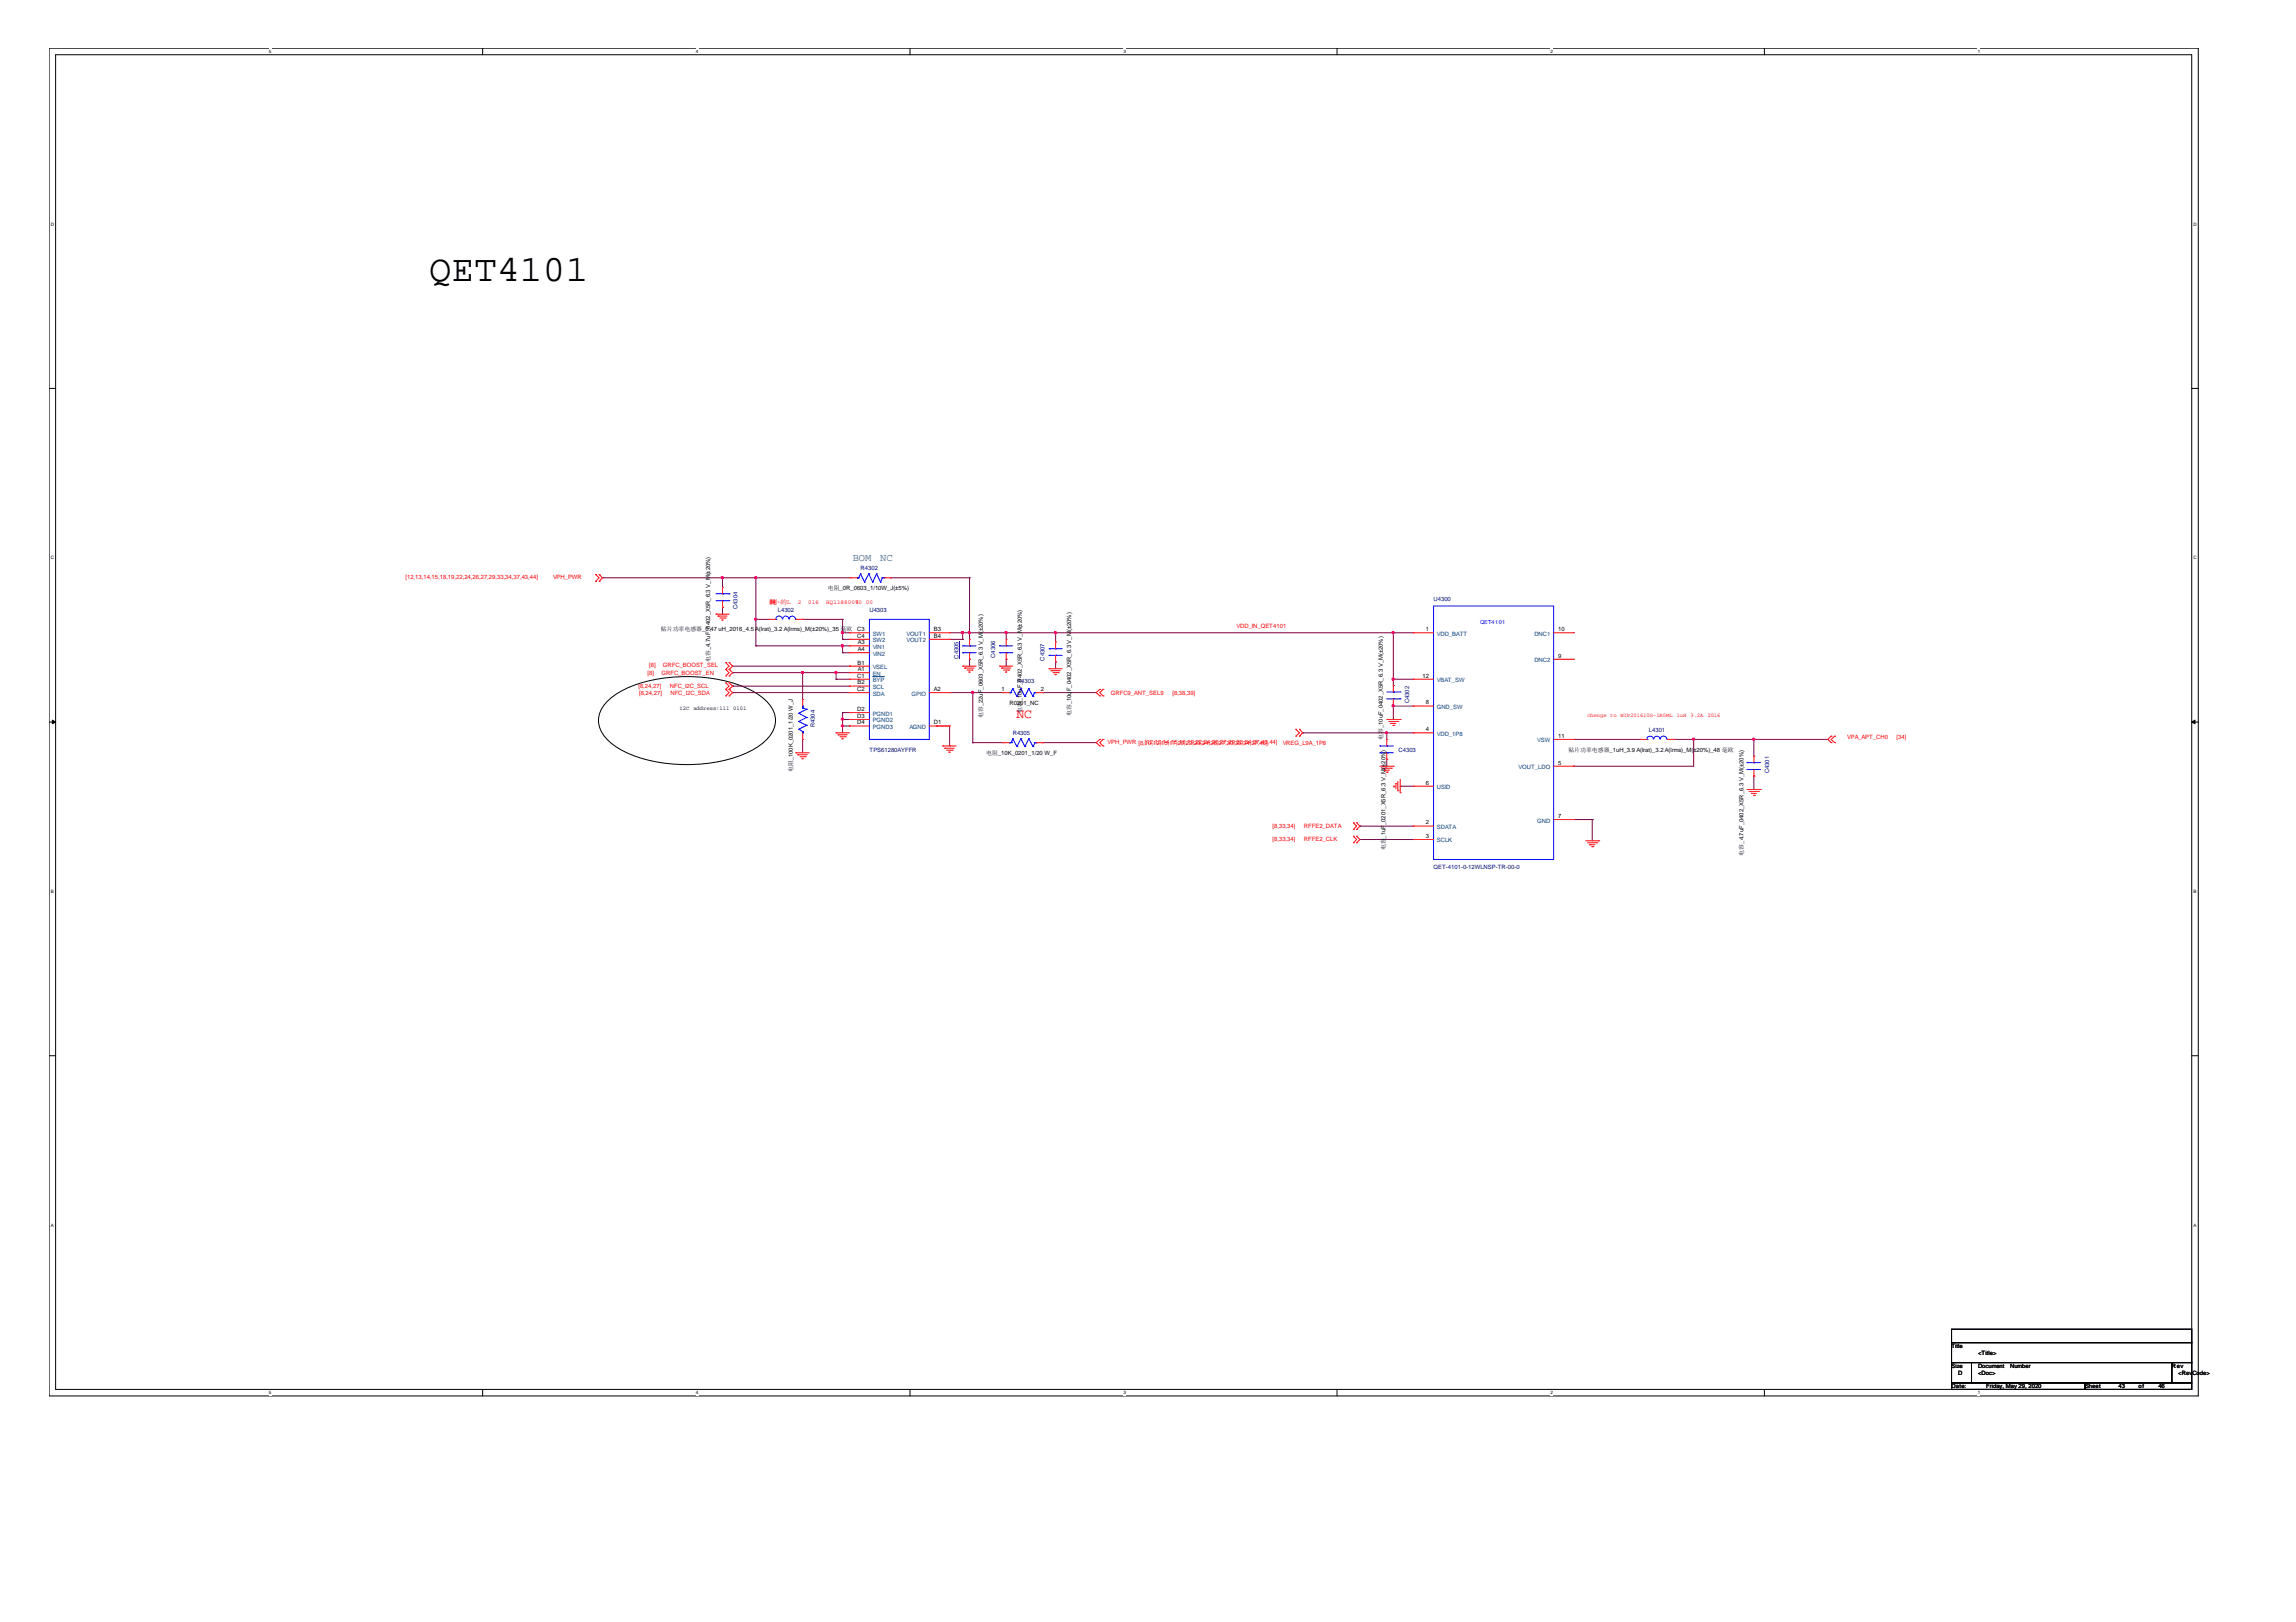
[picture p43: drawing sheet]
<svg xmlns="http://www.w3.org/2000/svg" width="297mm" height="210mm" viewBox="0 0 297 210" stroke-linecap="round" stroke-linejoin="round" font-family="sans-serif">
<defs><g id="words">
<text font-size="4.8" x="55.5" y="36.4">QET4101</text>
<text font-size="1.7" fill="#f00" x="131.5" y="92.9">NC</text>
<g font-size="1.4" fill="#408080">
<text x="110.3" y="72.6">BOM</text>
<text x="113.9" y="72.6">NC</text>
</g>
<g font-size=".8" fill="#f00">
<text x="52.5" y="75">[12,13,14,15,18,19,22,24,26,27,29,33,34,37,43,44]</text>
<text x="71.5" y="75">VPH_PWR</text>
<text x="99.5" y="78.2">封</text>
<text x="99.5" y="78.2">装</text>
<text x="99.5" y="78.2">换</text>
<text x="100" y="78.2">小的L</text>
<text x="103.2" y="78.2">2</text>
<text x="104.6" y="78.2">016</text>
<text x="106.9" y="78.2">HQ11880070</text>
<text x="110.6" y="78.2">4</text>
<text x="112" y="78.2">00</text>
<text x="160" y="81.3">VDD_IN_QET4101</text>
<text x="82.6" y="89">[8,24,27]</text>
<text x="82.7" y="89.9">[8,24,27]</text>
<text x="83.8" y="87.3">[8]</text>
<text x="84" y="86.4">[8]</text>
<text x="85.6" y="87.3">GRFC_BOOST_EN</text>
<text x="85.8" y="86.4">GRFC_BOOST_SEL</text>
<text x="86.7" y="89">NFC_I2C_SCL</text>
<text x="86.7" y="89.9">NFC_I2C_SDA</text>
<text x="143.7" y="89.9">GRFC9_ANT_SEL9</text>
<text x="151.7" y="89.9">[8,38,39]</text>
<text x="239" y="95.6">VPA_APT_CH0</text>
<text x="245.4" y="95.6">[34]</text>
<text x="143.3" y="96.3">VPH_PWR [8,10,12,15,17,20,22,23,24,26,27,30,33,34,37,46]</text>
<text x="148.1" y="96.3">[12,13,14,15,18,19,22,24,26,27,29,33,34,37,43,44]</text>
<text x="165.9" y="96.4">VREG_L9A_1P8</text>
<text x="164.6" y="107.1">[8,33,34]</text>
<text x="168.7" y="107.1">RFFE2_DATA</text>
<text x="164.6" y="108.9">[8,33,34]</text>
<text x="168.7" y="108.9">RFFE2_CLK</text>
</g>
<g font-size=".8">
<text x="107.1" y="76.4">电阻_0R_0603_1/10W_J(±5%)</text>
<text x="85.5" y="81.6">贴片功率电感器_0.47 uH_2016_4.5 A(lrat)_3.2 A(lrms)_M(±20%)_35 毫欧</text>
<text x="110.9" y="81.7">C3</text>
<text x="110.9" y="82.5">C4</text>
<text x="111" y="83.4">A3</text>
<text x="120.8" y="81.7">B3</text>
<text x="120.8" y="82.5">B4</text>
<text x="127.2" y="81.7" transform="rotate(-90 127.2 81.7)">±20%)</text>
<text x="184.4" y="81.7">1</text>
<text x="201.6" y="81.7">10</text>
<text x="91.9" y="85.7" transform="rotate(-90 91.9 85.7)">电容_4.7uF_0402_X5R_6.3 V_M(±20%)</text>
<text x="110.9" y="87.7">C1</text>
<text x="110.9" y="89.4">C2</text>
<text x="111" y="86">B1</text>
<text x="111" y="88.6">B2</text>
<text x="111" y="84.3">A4</text>
<text x="111" y="86.8">A1</text>
<text x="120.8" y="89.4">A2</text>
<text x="129.6" y="89.4">1</text>
<text x="134.7" y="89.4">2</text>
<text x="184" y="87.7">12</text>
<text x="201.6" y="85.1">9</text>
<text x="110.9" y="92">D2</text>
<text x="110.9" y="92.9">D3</text>
<text x="110.9" y="93.7">D4</text>
<text x="120.8" y="93.7">D1</text>
<text x="127.2" y="92.9" transform="rotate(-90 127.2 92.9)">电容_22uF_0603_X5R_6.3 V_M(</text>
<text x="130.6" y="91.2">R0201_NC</text>
<text x="132.2" y="92.3" transform="rotate(-90 132.2 92.3)">电容_10uF_0402_X5R_6.3 V_M(±20%)</text>
<text x="138.6" y="92.7" transform="rotate(-90 138.6 92.7)">电容_10uF_0402_X5R_6.3 V_M(±20%)</text>
<text x="178.9" y="95.8" transform="rotate(-90 178.9 95.8)">电容_10uF_0402_X5R_6.3 V_M(±20%)</text>
<text x="184.4" y="94.6">4</text>
<text x="184.4" y="91.2">8</text>
<text x="201.6" y="95.5">11</text>
<text x="102.6" y="99.9" transform="rotate(-90 102.6 99.9)">电阻_100K_0201_1/20 W_J</text>
<text x="127.6" y="97.7">电阻_10K_0201_1/20 W_F</text>
<text x="184.4" y="101.5">6</text>
<text x="201.6" y="98.9">5</text>
<text x="202.9" y="97.3">贴片功率电感器_1uH_3.9 A(lrat)_3.2 A(lrms)_M(±20%)_48 毫欧</text>
<text x="184.4" y="106.7">2</text>
<text x="201.6" y="105.8">7</text>
<text x="179.2" y="110" transform="rotate(-90 179.2 110)">电容</text>
<text x="179.2" y="108.5" transform="rotate(-90 179.2 108.5)">_1uF_0201_X5R_6.3 V_M(±20%)</text>
<text x="184.4" y="108.4">3</text>
<text x="225.6" y="110.7" transform="rotate(-90 225.6 110.7)">电容_4.7uF_0402_X5R_6.3 V_M(±20%)</text>
<text x="252.5" y="179.7">Date:</text>
<text x="252.5" y="174.5">Title</text>
<text x="252.5" y="177.1">Size</text>
<text x="253.3" y="177.9">D</text>
<text x="255.9" y="177.1">Document</text>
<text x="255.9" y="177.9">&lt;Doc&gt;</text>
<text x="255.9" y="175.4">&lt;Title&gt;</text>
<text x="257" y="179.7">Friday, May 29, 2020</text>
<text x="260.1" y="177.1">Number</text>
<text x="269.7" y="179.7">Sheet</text>
<text x="274.1" y="179.7">43</text>
<text x="276.6" y="179.7">of</text>
<text x="279.2" y="179.7">46</text>
<text x="281" y="177.1">Rev</text>
<text x="281.8" y="177.9">&lt;RevCode&gt;</text>
</g>
<g font-size=".8" fill="#000080">
<text x="111.3" y="73.8">R4302</text>
<text x="185.5" y="77.8">U4300</text>
<text x="95.4" y="78.8" transform="rotate(-90 95.4 78.8)">C4304</text>
<text x="100.6" y="79.1">L4302</text>
<text x="112.5" y="79.1">U4303</text>
<text x="124" y="85.2" transform="rotate(-90 124 85.2)">C4305</text>
<text x="128.7" y="85.1" transform="rotate(-90 128.7 85.1)">C4306</text>
<text x="131.6" y="88.4">R4303</text>
<text x="135.1" y="85.5" transform="rotate(-90 135.1 85.5)">C4307</text>
<text x="105.4" y="94.1" transform="rotate(-90 105.4 94.1)">R4304</text>
<text x="131" y="95.1">R4305</text>
<text x="182.3" y="91" transform="rotate(-90 182.3 91)">C4302</text>
<text x="213.3" y="94.7">L4301</text>
<text x="112.5" y="97.3">TPS61280AYFFR</text>
<text x="180.9" y="97.3">C4303</text>
<text x="228.9" y="100.1" transform="rotate(-90 228.9 100.1)">C4301</text>
<text x="185.5" y="112.5">QET-4101-0-12WLNSP-TR-00-0</text>
</g>
<g font-size=".8" fill="#004080">
<text x="112.9" y="82.3">SW1</text>
<text x="112.9" y="83.1">SW2</text>
<text x="112.9" y="84">VIN1</text>
<text x="117.3" y="82.3">VOUT1</text>
<text x="117.3" y="83.1">VOUT2</text>
<text x="185.9" y="82.3">VDD_BATT</text>
<text x="198.5" y="82.3">DNC1</text>
<text x="112.9" y="84.9">VIN2</text>
<text x="112.9" y="86.6">VSEL</text>
<text x="112.9" y="87.4">EN</text>
<text x="112.9" y="88.3">BYP</text>
<text x="112.9" y="89.2">SCL</text>
<text x="185.9" y="88.3">VBAT_SW</text>
<text x="198.5" y="85.7">DNC2</text>
<text x="112.9" y="90">SDA</text>
<text x="112.9" y="92.6">PGND1</text>
<text x="112.9" y="93.5">PGND2</text>
<text x="112.9" y="94.3">PGND3</text>
<text x="117.6" y="94.3">AGND</text>
<text x="117.9" y="90">GPIO</text>
<text x="185.9" y="95.2">VDD_1P8</text>
<text x="185.9" y="91.8">GND_SW</text>
<text x="196.5" y="99.5">VOUT_LDO</text>
<text x="198.9" y="96.1">VSW</text>
<text x="185.9" y="102.1">USID</text>
<text x="185.9" y="107.3">SDATA</text>
<text x="198.9" y="106.4">GND</text>
<text x="185.9" y="109">SCLK</text>
</g>
<text font-size=".7" fill="#00f" x="191.5" y="80.8">QET4101</text>
<g font-size=".7">
<text x="87.9" y="91.8">I2C address:111</text>
<text x="94.9" y="91.8">0101</text>
</g>
<text font-size=".7" fill="#f00" x="205.3" y="92.9">chenge to WIP201610S-1R0ML 1uH 3.2A 2016</text>
<g font-size=".6">
<text x="34.8" y="6.9">5</text>
<text x="90" y="6.9">4</text>
<text x="145.3" y="6.9">3</text>
<text x="200.6" y="6.9">2</text>
<text x="255.9" y="6.9">1</text>
<text x="6.6" y="29.2">D</text>
<text x="283.8" y="29.2">D</text>
<text x="6.6" y="72.4">C</text>
<text x="283.8" y="72.4">C</text>
<text x="6.6" y="115.6">B</text>
<text x="283.8" y="115.6">B</text>
<text x="6.6" y="158.8">A</text>
<text x="283.8" y="158.8">A</text>
<text x="34.8" y="180.4">5</text>
<text x="90" y="180.4">4</text>
<text x="145.3" y="180.4">3</text>
<text x="200.6" y="180.4">2</text>
<text x="255.9" y="180.4">1</text>
</g>
</g></defs>
<path d="M6.3 6.2h278.1v174.5h-278.1zM7.2 7.1h276.3v172.7h-276.3z" fill="none" stroke="#000" stroke-width=".13"/>
<g fill="#fff">
<path d="M34.8 6.3h.3v.7h-.3z"/>
<path d="M34.8 179.9h.3v.7h-.3z"/>
</g>
<path d="M62.4 6.2v.9M62.4 179.8v.9" fill="none" stroke="#000" stroke-width=".13"/>
<g fill="#fff">
<path d="M90 6.3h.3v.7h-.3z"/>
<path d="M90 179.9h.3v.7h-.3z"/>
</g>
<path d="M117.7 6.2v.9M117.7 179.8v.9" fill="none" stroke="#000" stroke-width=".13"/>
<g fill="#fff">
<path d="M145.3 6.3h.3v.7h-.3z"/>
<path d="M145.3 179.9h.3v.7h-.3z"/>
</g>
<path d="M173 6.2v.9M173 179.8v.9" fill="none" stroke="#000" stroke-width=".13"/>
<g fill="#fff">
<path d="M200.6 6.3h.3v.7h-.3z"/>
<path d="M200.6 179.9h.3v.7h-.3z"/>
</g>
<path d="M228.3 6.2v.9M228.3 179.8v.9" fill="none" stroke="#000" stroke-width=".13"/>
<g fill="#fff">
<path d="M255.9 6.3h.3v.7h-.3z"/>
<path d="M255.9 179.9h.3v.7h-.3z"/>
<path d="M6.6 28.7h.3v.7h-.3z"/>
<path d="M283.8 28.7h.3v.7h-.3z"/>
<path d="M6.6 71.9h.3v.6h-.3z"/>
<path d="M283.8 71.9h.3v.6h-.3z"/>
</g>
<path d="M6.3 50.3h.9M283.5 50.3h.9" fill="none" stroke="#000" stroke-width=".13"/>
<g fill="#fff">
<path d="M6.6 115h.3v.7h-.3z"/>
<path d="M283.8 115h.3v.7h-.3z"/>
</g>
<path d="M6.3 93.4h.9M283.5 93.4h.9" fill="none" stroke="#000" stroke-width=".13"/>
<g fill="#000" stroke="#000" stroke-width=".13">
<path d="M6.8 93.2l.4 .2-.4 .3z" fill-rule="evenodd"/>
<path d="M283.5 93.4l.5-.2v.5z" fill-rule="evenodd"/>
</g>
<g fill="#fff">
<path d="M6.6 158.2h.3v.7h-.3z"/>
<path d="M283.8 158.2h.3v.7h-.3z"/>
</g>
<path d="M78.3 91a11.1 11.1 0 0 1 6.1-3 20.9 20.9 0 0 1 12.6 1.2 6 6 0 0 1 3.2 3.3 3.4 3.4 0 0 1-1.4 3.6 14.5 14.5 0 0 1-8.4 2.8 18.1 18.1 0 0 1-10.6-2.2 4.6 4.6 0 0 1-2.4-3.5l.1-.7 .3-.8zM6.3 136.6h.9M283.5 136.6h.9M252.5 172h31v1.8h-31zM252.5 173.8h31v2.5h-31zM252.5 176.3h2.6v2.7h-2.6zM252.5 179h17.2v.8h-17.2zM255.1 176.3h25.9v2.7h-25.9zM269.7 179h13.8v.8h-13.8zM281 176.3h2.5v2.7h-2.5z" fill="none" stroke="#000" stroke-width=".13"/>
<g fill="none" stroke="#800040" stroke-width=".13">
<path d="M77.9 74.8h.1M77.9 74.8h32.2M93.5 78.6h.1M93.5 74.8h.1M93.5 74.8v1.2M93.5 78.6v.9M97.8 74.8h.1M97.8 74.8v8.8M115.2 74.8h.1M115.2 74.8h10.2M125.4 74.8h.1M125.4 74.8v7.9"/>
<path d="M94.8 87.1h.1M94.8 88.8h.1M94.8 89.6h.1M94.8 89.6h15.1M94.8 87.1h15.1M94.8 88.8h15.1M94.8 86.2h15.1M97.8 83.6h.1M97.8 80.2h.1M97.8 83.6h12.1M97.8 80.2h1.7M103.8 80.2h.1"/>
<path d="M103.8 87.1h.1M103.8 95.7h.1M103.8 80.2h5.2M103.8 87.1v3.4M103.8 95.7v1.7M108.2 87.9h.1M108.2 87.1h.1M108.2 87.9h1.7M108.2 87.1v.8M109 84.5h.1M109 83.6h.1M109 82.7h.1"/>
<path d="M109 81.9h.1M109 80.2h.1M109 94h.1M109 92.2h.1M109 93.1h.1M109 81.9h.9M109 84.5h.9M109 80.2v2.5M109 83.6v.9M109 92.2v2.6M109 82.7h.9M109 94h.9"/>
<path d="M109 92.2h.9M109 93.1h.9M109.9 86.2h.1M121.1 94h.1M121.1 94h1.8v2.5M122.9 96.5h.1M122.9 81.9h59.9M122.9 82.7h1.6M122.9 89.6h6.9M124.5 81.9h.1M124.5 82.7h.1M124.5 81.9v.8"/>
<path d="M125.4 81.9h.1M125.4 85.3h.1M125.4 85.3v.9M125.9 96.1h.1M125.9 89.6h.1M125.9 96.1h3.9M125.9 89.6v6.5M130.2 81.9h.1M130.2 85.3h.1M130.2 81.9v.8M130.2 85.3v.9M134.9 89.6h.1"/>
<path d="M134.9 96.1h.1M134.9 89.6h6.9M134.9 96.1h6.9M136.6 81.9h.1M136.6 85.7h.1M136.6 81.9v1.2M136.6 85.7v.8M168.5 94.8h.1M168.5 94.8h14.3M179.4 94.8h.1M179.4 98.3h.1M179.4 94.8v.9"/>
<path d="M179.4 98.3v.9M180.3 87.9h.1M180.3 91.3h.1M180.3 91.4h.1M180.3 81.9h.1M180.3 88.7h.1M180.3 81.9v6.8M180.3 91.3v1.8M180.3 87.9h2.5M180.3 91.4h2.5M203.6 95.7h.1M203.6 99.2h.1"/>
<path d="M203.6 95.7h8.6M216.5 95.7h.1M216.5 95.7h20M219.1 95.7h.1M219.1 95.7v3.5h-15.5M226.9 95.7h.1M226.9 95.7v2.1M175.9 106.9h.1M175.9 108.6h.1M175.9 106.9h6.9M175.9 108.6h6.9M181.1 101.7h.1"/>
<path d="M181.1 101.7h1.7M203.6 106.1h2.4M206 106.1h.1M206 106.1v2.7M226.9 100.4h.1M226.9 100.4v1.8"/>
</g>
<g fill="#f0f" stroke="#f0f" stroke-width=".13">
<path d="M125.3 81.7h.2v.3h-.2z" fill-rule="evenodd"/>
<path d="M130 81.7h.2v.3h-.2z" fill-rule="evenodd"/>
<path d="M180.1 87.8h.2v.2h-.2z" fill-rule="evenodd"/>
<path d="M108.9 83.4h.2v.3h-.2z" fill-rule="evenodd"/>
<path d="M97.7 74.6h.2v.2h-.2z" fill-rule="evenodd"/>
<path d="M93.3 74.6h.2v.2h-.2z" fill-rule="evenodd"/>
<path d="M108.9 81.7h.2v.3h-.2z" fill-rule="evenodd"/>
<path d="M97.7 80h.2v.2h-.2z" fill-rule="evenodd"/>
<path d="M103.7 86.9h.2v.2h-.2z" fill-rule="evenodd"/>
<path d="M108 86.9h.2v.2h-.2z" fill-rule="evenodd"/>
<path d="M108.9 93.8h.2v.2h-.2z" fill-rule="evenodd"/>
<path d="M108.9 93h.2v.2h-.2z" fill-rule="evenodd"/>
<path d="M180.1 91.2h.2v.2h-.2z" fill-rule="evenodd"/>
<path d="M219 95.5h.2v.3h-.2z" fill-rule="evenodd"/>
<path d="M226.8 95.5h.2v.3h-.2z" fill-rule="evenodd"/>
<path d="M125.7 89.5h.2v.2h-.2z" fill-rule="evenodd"/>
<path d="M124.4 81.7h.2v.3h-.2z" fill-rule="evenodd"/>
<path d="M179.3 94.7h.2v.2h-.2z" fill-rule="evenodd"/>
<path d="M136.4 81.7h.2v.3h-.2z" fill-rule="evenodd"/>
<path d="M180.1 81.7h.2v.3h-.2z" fill-rule="evenodd"/>
<path d="M125.3 81.7h.2v.3h-.2z" fill-rule="evenodd"/>
<path d="M130 81.7h.2v.3h-.2z" fill-rule="evenodd"/>
<path d="M180.1 87.8h.2v.2h-.2z" fill-rule="evenodd"/>
<path d="M108.9 83.4h.2v.3h-.2z" fill-rule="evenodd"/>
<path d="M97.7 74.6h.2v.2h-.2z" fill-rule="evenodd"/>
<path d="M93.3 74.6h.2v.2h-.2z" fill-rule="evenodd"/>
<path d="M108.9 81.7h.2v.3h-.2z" fill-rule="evenodd"/>
<path d="M97.7 80h.2v.2h-.2z" fill-rule="evenodd"/>
<path d="M103.7 86.9h.2v.2h-.2z" fill-rule="evenodd"/>
<path d="M108 86.9h.2v.2h-.2z" fill-rule="evenodd"/>
<path d="M108.9 93.8h.2v.2h-.2z" fill-rule="evenodd"/>
<path d="M108.9 93h.2v.2h-.2z" fill-rule="evenodd"/>
<path d="M180.1 91.2h.2v.2h-.2z" fill-rule="evenodd"/>
<path d="M219 95.5h.2v.3h-.2z" fill-rule="evenodd"/>
<path d="M226.8 95.5h.2v.3h-.2z" fill-rule="evenodd"/>
<path d="M125.7 89.5h.2v.2h-.2z" fill-rule="evenodd"/>
<path d="M124.4 81.7h.2v.3h-.2z" fill-rule="evenodd"/>
<path d="M179.3 94.7h.2v.2h-.2z" fill-rule="evenodd"/>
<path d="M136.4 81.7h.2v.3h-.2z" fill-rule="evenodd"/>
<path d="M180.1 81.7h.2v.3h-.2z" fill-rule="evenodd"/>
</g>
<g fill="none" stroke="#f00" stroke-width=".13">
<path d="M77 74.4h.1M77 75.2h.1M77 74.4l.5 .4-.5 .4M77.5 75.2h.1M77.5 74.4h.1M77.5 74.4l.4 .4-.4 .4M92.6 79.5h.1M92.6 79.5h1.7M92.9 79.7h.1M92.9 79.7h1.2M93.1 80h.7M93.5 76h.1"/>
<path d="M93.5 78.6h.1M93.5 76v.8M93.5 77.7v.9M93.8 80h.1M110.1 74.8h.1M110.1 74.8h.8M114.4 74.8h.8M115.2 74.8h.1M93.4 80.2h.1M93.4 80.2h.2M93.9 88.4h.1M93.9 89.2h.1"/>
<path d="M93.9 90.1h.1M93.9 86.6h.1M93.9 87.5h.1M93.9 85.7h.1M93.9 88.4l.4 .4-.4 .4M93.9 89.2l.4 .4-.4 .5M93.9 86.6l.4 .5-.4 .4M93.9 85.7l.4 .5-.4 .4M94.3 89.2h.1M94.3 88.4h.1M94.3 90.1h.1M94.3 87.5h.1"/>
<path d="M94.3 86.6h.1M94.3 85.7h.1M94.3 88.4l.5 .4-.5 .4M94.3 89.2l.5 .4-.5 .5M94.3 86.6l.5 .5-.5 .4M94.3 85.7l.5 .5-.5 .4M99.5 80.2h.1M99.5 80.2h.9M103 97.4h.1M103 97.4h1.7M103 80.2h.8M103.2 97.7h.1"/>
<path d="M103.2 97.7h1.2M103.5 97.9h.7M103.8 98.2h.1M103.8 80.2h.1M103.8 95.7h.1M103.8 90.5h.1M103.8 90.5v.9M103.8 94.8v.9M104.2 97.9h.1M108.2 94.8h.1M108.2 94.8h1.7M108.4 95.1h.1"/>
<path d="M108.4 95.1h1.2M108.7 95.3h.6M108.9 95.6h.1M108.9 95.6h.2M109.3 95.3h.1M109.9 81.9h.1M109.9 82.7h.1M109.9 83.6h.1M109.9 84.5h.1M109.9 86.2h.1M109.9 87.1h.1M109.9 87.9h.1"/>
<path d="M109.9 88.8h.1M109.9 89.6h.1M109.9 92.2h.1M109.9 93.1h.1M109.9 94h.1M109.9 93.1h2.6M109.9 86.2h2.6M109.9 87.1h2.6M109.9 89.6h2.6M109.9 81.9h2.6M109.9 82.7h2.6M109.9 83.6h2.6"/>
<path d="M109.9 84.5h2.6M109.9 87.9h2.6M109.9 88.8h2.6M109.9 92.2h2.6M109.9 94h2.6M120.2 89.6h2.7M120.2 81.9h2.7M120.2 82.7h2.7M120.2 94h2.7M122 96.5h.1M122 96.5h1.7M122.2 96.8h.1"/>
<path d="M122.2 96.8h1.2M122.5 97.1h.7M122.8 97.3h.1M122.9 81.9h.1M122.9 82.7h.1M122.9 89.6h.1M122.9 94h.1M123.2 97.1h.1M124.5 86.2h.1M124.5 86.2h1.8M124.8 86.5h.1M124.8 86.5h1.2"/>
<path d="M125.1 86.7h.7M125.3 87h.1M125.3 87h.2M125.4 82.7h.1M125.4 85.3h.1M125.4 82.7v.9M125.4 84.5v.8M125.8 86.7h.1M129.3 86.2h.1M129.3 86.2h1.7M129.6 86.5h.1M129.6 86.5h1.2"/>
<path d="M129.8 89.6h.1M129.8 96.1h.1M129.8 89.6h.8M129.8 96.1h.8M129.8 86.7h.7M130.1 87h.1M130.1 87h.2M130.2 82.7h.1M130.2 85.3h.1M130.2 82.7v.9M130.2 84.5v.8M130.5 86.7h.1"/>
<path d="M134.1 89.6h.8M134.1 96.1h.8M134.9 89.6h.1M134.9 96.1h.1M135.7 86.5h.1M135.7 86.5h1.7M136 86.8h.1M136 86.8h1.2M136.2 87.1h.7M136.5 87.3h.1M136.5 87.3h.2M136.6 83.1h.1"/>
<path d="M136.6 85.7h.1M136.6 83.1v.9M136.6 84.8v.9M136.9 87.1h.1M142.3 90.1h.1M142.3 89.2h.1M142.3 96.5h.1M142.3 95.7h.1M142.3 89.2l-.5 .4 .5 .5M142.3 95.7l-.5 .4 .5 .4M142.7 89.2h.1M142.7 90.1h.1"/>
<path d="M142.7 95.7h.1M142.7 96.5h.1M142.7 89.2l-.4 .4 .4 .5M142.7 95.7l-.4 .4 .4 .4M167.6 94.4h.1M167.6 95.3h.1M167.6 94.4l.5 .4-.5 .5M168.1 95.3h.1M168.1 94.4h.1M168.1 94.4l.4 .4-.4 .5M178.5 99.2h1.8M178.8 99.4h1.2"/>
<path d="M179.1 99.7h.1M179.1 99.7h.6M179.3 99.9h.2M179.4 95.7h.1M179.4 98.3h.1M179.4 93.1h1.7M179.4 95.7v.8M179.4 97.4v.9M179.5 99.9h.1M179.7 93.4h1.1M179.9 93.6h.1M179.9 93.6h.7"/>
<path d="M180 99.4h.1M180.2 93.9h.1M180.3 99.2h.1M180.3 88.7h.1M180.3 91.3h.1M180.3 88.7v.8M180.3 90.4v.9M180.3 93.9h.1M180.8 93.4h.1M181.1 93.1h.1M182.8 81.9h.1M182.8 87.9h.1"/>
<path d="M182.8 94.8h.1M182.8 91.4h.1M182.8 94.8h2.7M182.8 81.9h2.7M182.8 87.9h2.7M182.8 91.4h2.7M201 99.2h2.6M201 95.7h2.6M201 81.9h2.6M201 85.3h2.6M203.6 85.3h.1M203.6 81.9h.1"/>
<path d="M203.6 95.7h.1M203.6 99.2h.1M212.2 95.7h.1M212.2 95.7h.9M215.7 95.7h.8M216.5 95.7h.1M226.9 97.8h.1M226.9 97.8v.9M226.9 99.6v.8M236.9 95.3h.1M236.9 96.1h.1M236.9 95.3l-.4 .4 .4 .4"/>
<path d="M237.4 96.1h.1M237.4 95.3h.1M237.4 95.3l-.5 .4 .5 .4M175.1 106.5h.1M175.1 107.3h.1M175.1 108.2h.1M175.1 109.1h.1M175.1 106.5l.4 .4-.4 .4M175.1 108.2l.4 .4-.4 .5M175.5 107.3h.1M175.5 106.5h.1M175.5 109.1h.1"/>
<path d="M175.5 108.2h.1M175.5 106.5l.4 .4-.4 .4M175.5 108.2l.4 .4-.4 .5M180.3 101.8h.1M180.3 101.7v.1M180.6 101.4h.1M180.6 101.4v.7M180.8 102.3h.1M180.8 101.1v1.2M181.1 102.6h.1M181.1 100.9v1.7M182.8 101.7h.1"/>
<path d="M182.8 106.9h.1M182.8 108.6h.1M182.8 101.7h2.7M182.8 106.9h2.7M182.8 108.6h2.7M201 106.1h2.6M203.6 106.1h.1M205.1 108.8h1.7M205.4 109.1h1.2M205.7 109.3h.1M205.7 109.3h.6M205.9 109.6h.2"/>
<path d="M206.1 109.6h.1M206.6 109.1h.1M206.8 108.8h.1M226 102.2h1.8M226.3 102.4h1.2M226.6 102.7h.1M226.6 102.7h.6M226.8 102.9h.2M226.9 100.4h.1M227 102.9h.1M227.5 102.4h.1M227.8 102.2h.1"/>
</g>
<g fill="none" stroke="#00f" stroke-width=".13">
<path d="M92.6 76.8h1.7M92.6 77.7h1.7M93.5 76.8h.1M93.5 77.7h.1M94.3 76.8h.1M94.3 77.7h.1M110.9 74.8h.1M110.9 74.8h.2M111.1 74.8h.1M111.3 74.3h.1M111.3 74.3l.5 1M111.3 74.3l-.2 .5"/>
<path d="M111.8 75.3h.1M112.4 74.3h.1M112.4 74.3l.5 1M112.4 74.3l-.6 1M112.9 75.3h.1M113.4 74.3h.1M113.4 74.3l.5 1M113.4 74.3l-.5 1M113.9 75.3h.1M114.1 74.8h.1M114.1 74.8h.3M114.1 74.8l-.2 .5"/>
<path d="M114.4 74.8h.1M185.5 78.4h15.5v32.8h-15.5zM100.4 80.2h.1M100.4 80.1a.43 .43 0 0 1 .4-.4 .43 .43 0 0 1 .4 .4M101.3 80.1a.4 .4 0 0 1 .4-.4 .4 .4 0 0 1 .4 .4M102.1 80.1a.4 .4 0 0 1 .4-.4 .4 .4 0 0 1 .4 .4M103 80.2h.1M103.3 92.3h.1M103.3 93.4h.1M103.3 94.4h.1M103.3 92.3l1.1 .6M103.3 93.4l1.1 .5"/>
<path d="M103.3 94.4l.5 .3M103.8 91.4h.1M103.8 94.8h.1M103.8 91.6h.1M103.8 94.7h.1M103.8 91.4v.2M103.8 94.7v.1M103.8 91.6l.6 .2M104.4 91.8h.1M104.4 92.9h.1M104.4 93.9h.1M104.4 91.8l-1.1 .5"/>
<path d="M104.4 92.9l-1.1 .5M104.4 93.9l-1.1 .5M112.5 80.2h7.7v15.5h-7.7zM124.5 83.6h.1M124.5 84.5h.1M124.5 83.6h1.8M124.5 84.5h1.8M125.4 83.6h.1M125.4 84.5h.1M129.3 83.6h.1M129.3 84.5h.1M129.3 83.6h1.7"/>
<path d="M129.3 84.5h1.7M130.2 83.6h.1M130.2 84.5h.1M130.6 89.6h.1M130.6 96.1h.1M130.6 89.6h.2M130.6 96.1h.3M130.8 89.6h.1M130.9 96.1h.1M131 89.1h.1M131 95.6h.1M131 89.1l.6 1"/>
<path d="M131 89.1l-.2 .5M131 95.6l-.1 .5M131 95.6l.6 1M131.6 90.1h.1M131.6 96.6h.1M132.1 89.1h.1M132.1 95.6h.1M132.1 89.1l.5 1M132.1 89.1l-.5 1M132.1 95.6l-.5 1M132.1 95.6l.5 1M132.6 90.1h.1"/>
<path d="M132.6 96.6h.1M133.1 89.1h.1M133.1 95.6h.1M133.1 89.1l.5 1M133.1 89.1l-.5 1M133.1 95.6l-.5 1M133.1 95.6l.5 1M133.6 90.1h.1M133.6 96.6h.1M133.8 89.6h.1M133.8 89.6h.3M133.8 89.6l-.2 .5"/>
<path d="M133.9 96.1h.1M133.9 96.1h.2M133.9 96.1l-.3 .5M134.1 89.6h.1M134.1 96.1h.1M135.7 84h.1M135.7 84.8h.1M135.7 84h1.7M135.7 84.8h1.7M136.6 84h.1M136.6 84.8h.1M178.5 96.5h.1"/>
<path d="M178.5 97.4h.1M178.5 96.5h1.8M178.5 97.4h1.8M179.4 96.5h.1M179.4 97.4h.1M179.4 89.5h1.7M179.4 90.4h1.7M180.3 89.5h.1M180.3 90.4h.1M181.1 89.5h.1M181.1 90.4h.1M213.1 95.7h.1"/>
<path d="M213.1 95.6a.43 .43 0 0 1 .4-.3 .43 .43 0 0 1 .4 .3M214 95.6a.4 .4 0 0 1 .4-.3 .4 .4 0 0 1 .4 .3M214.8 95.6a.43 .43 0 0 1 .4-.3 .43 .43 0 0 1 .4 .3M215.7 95.7h.1M226 98.7h.1M226 99.6h.1M226 98.7h1.8M226 99.6h1.8M226.9 98.7h.1M226.9 99.6h.1"/>
</g>
<path d="M112.9 87.6h1.5" fill="none" stroke="#004080" stroke-width=".13"/>
<path d="M124.1 83v2.2" fill="none" stroke="#000080" stroke-width=".13"/>
<use href="#words"/>
</svg>
